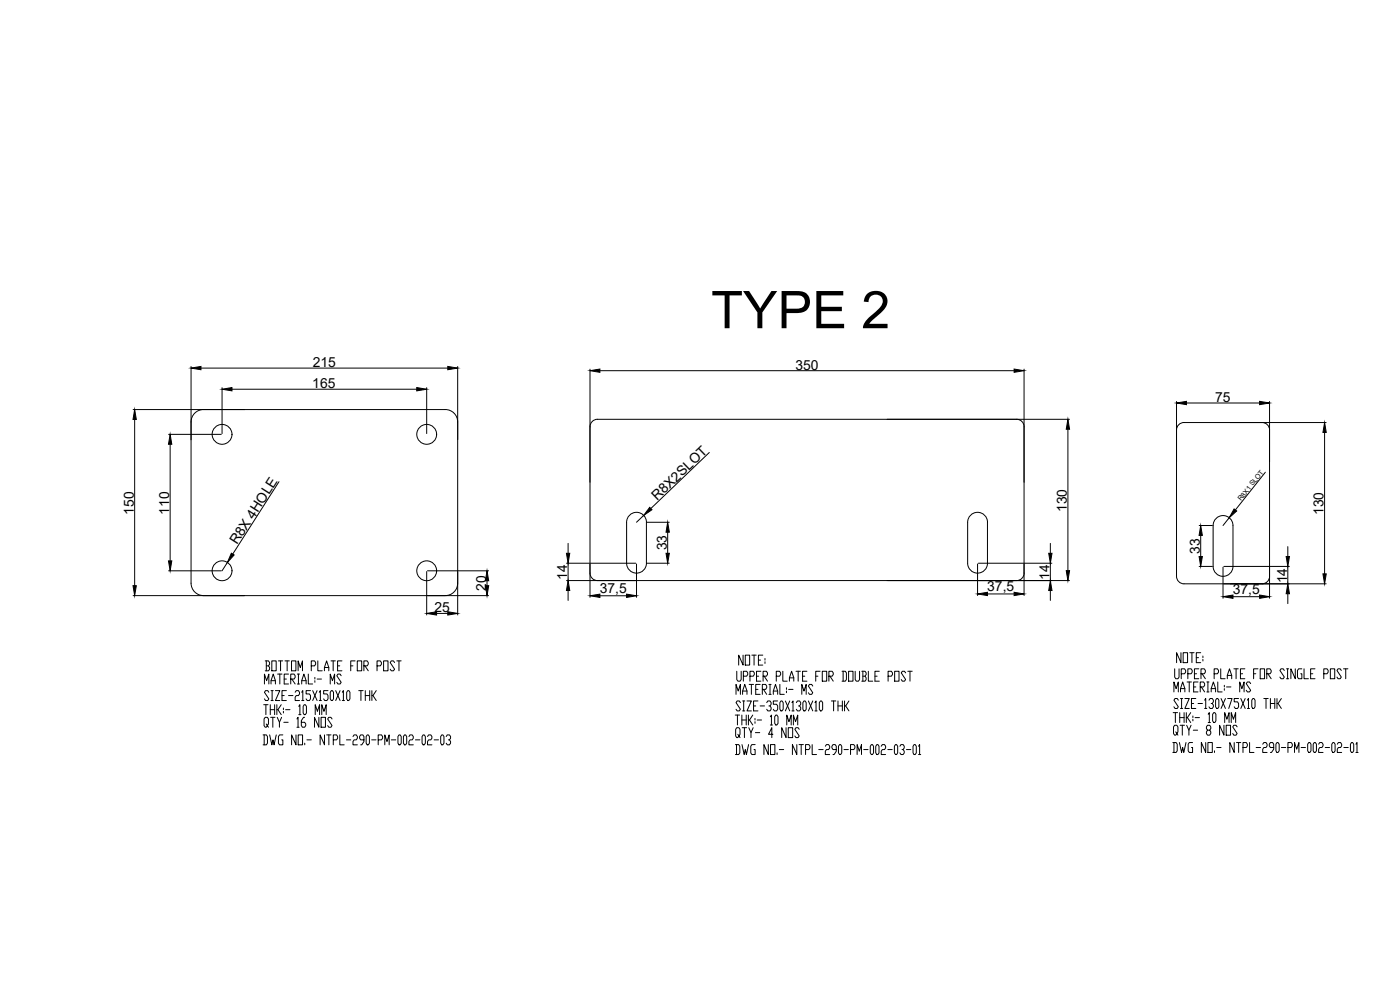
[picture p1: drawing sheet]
<svg xmlns="http://www.w3.org/2000/svg" width="420mm" height="297mm" viewBox="0 0 420 297" stroke-linecap="round" stroke-linejoin="round" font-family="sans-serif">
<defs><g id="words">
<text font-size="15.6" x="213.4" y="98.5">TYPE 2</text>
<g font-size="4.2">
<text x="93.9" y="110.2">215</text>
<text x="238.7" y="110.9">350</text>
<text x="93.7" y="116.5">165</text>
<text x="364.7" y="120.6">75</text>
<text x="40.1" y="154.4" transform="rotate(-90 40.1 154.4)">150</text>
<text x="50.8" y="154.4" transform="rotate(-90 50.8 154.4)">110</text>
<text x="197.2" y="150.4" transform="rotate(-44 197.2 150.4)">R8X2SLOT</text>
<text x="320.2" y="153.6" transform="rotate(-90 320.2 153.6)">130</text>
<text x="397.2" y="154.6" transform="rotate(-90 397.2 154.6)">130</text>
<text x="71.2" y="163.7" transform="rotate(-57 71.2 163.7)">R8X 4HOLE</text>
<text x="200.1" y="165.2" transform="rotate(-90 200.1 165.2)">33</text>
<text x="360.1" y="166.1" transform="rotate(-90 360.1 166.1)">33</text>
<text x="145.9" y="177.3" transform="rotate(-90 145.9 177.3)">20</text>
<text x="170.3" y="174" transform="rotate(-90 170.3 174)">14</text>
<text x="180" y="177.9">37,5</text>
<text x="296.3" y="177.4">37,5</text>
<text x="315" y="174" transform="rotate(-90 315 174)">14</text>
<text x="370" y="178.2">37,5</text>
<text x="386.3" y="175" transform="rotate(-90 386.3 175)">14</text>
<text x="130.4" y="183.8">25</text>
</g>
<text font-size="2.1" x="372.4" y="150.5" transform="rotate(-52 372.4 150.5)">R8X1 SLOT</text>
</g></defs>
<!-- layer: 0 -->
<g fill="none" stroke="#000" stroke-width=".3">
<path d="M57.3 110v65a3.7 3.7 0 0 0 3.8 3.7M60.3 110.4h74.1M66.6 116.3v13.8M69.6 116.8h55.5M128.1 116.3v13.8M137.4 110v74.5M177.1 110.8v68.4M180 111.2h124.4M307.3 110.8v67.9M39.9 122.9h93.7a3.7 3.7 0 0 1 3.8 3.7M40.4 125.9v49.8M50.6 130.3h15.8"/>
<path d="M51.1 133.3v35M61.1 122.9a3.7 3.7 0 0 0-3.8 3.7M212.9 135.8l-17.6 16.8M305.1 125.8a2.24 2.24 0 0 1 2.2 2.2M320.5 128.8v42.4M321 125.8h-141.7a2.24 2.24 0 0 0-2.2 2.2M353.1 120.5v52.4a2.24 2.24 0 0 0 2.2 2.3h42.7M356.1 120.9h21.9M378.8 126.8a2.24 2.24 0 0 1 2.2 2.2M381 120.5v59M397.5 129.8v42.4M398 126.8h-42.7a2.24 2.24 0 0 0-2.2 2.2"/>
<path d="M83.7 144.5l-13.9 21.7M188.1 156.7v12.3a2.98 2.98 0 0 0 2.9 3 2.98 2.98 0 0 0 3-3v-12.3M188.1 156.7a2.98 2.98 0 0 1 2.9-3 2.98 2.98 0 0 1 3 3M193.2 154.6l-2.2 2.1M194.2 156.7h6.6M200.4 159.7v6.3M290.4 156.7v12.3a2.98 2.98 0 0 0 3 3 2.98 2.98 0 0 0 3-3v-12.3M290.4 156.7a2.98 2.98 0 0 1 3-3 2.98 2.98 0 0 1 3 3M359.9 157.7h3.9M364.1 157.7v12.2a2.98 2.98 0 0 0 3 3 2.98 2.98 0 0 0 2.9-3v-12.2M364.1 157.7a2.98 2.98 0 0 1 3-3 2.98 2.98 0 0 1 2.9 3M368.9 155.3l-1.9 2.4"/>
<path d="M379.7 141.7l-8.9 11.3M39.9 178.7h106.7M50.6 171.3h15.8M68.2 168.8l-1.6 2.5M128.1 171.5v13M128.3 171.3h18.3M137.4 175a3.7 3.7 0 0 1-3.8 3.7M146.2 174.2v1.5M170 174.2h151M170 169h20.8M170.5 163v3M170.5 169v5.2"/>
<path d="M170.5 177.2v3M177.1 172a2.24 2.24 0 0 0 2.2 2.2M180 178.8h8.1M191 169.2v10M194.2 169h6.6M293.4 169.2v9.5M293.6 169h22.1M296.4 178.2h8M307.3 172a2.24 2.24 0 0 1-2.2 2.2M315.2 163v3M315.2 169v5.2M315.2 177.2v3"/>
<path d="M359.9 170h3.9M360.3 160.6v6.4M367 170.2v9.3M367.3 170h19.7M370 179h8M381 172.9a2.24 2.24 0 0 1-2.2 2.3M386.5 164v3M386.5 170v5.2M386.5 178.1v3M79.6 198.3h1l.3 .5v.5l-.3 .5M79.9 199.8h.7l.3 .5v.5l-.3 .5h-1M79.9 198.3v3"/>
<path d="M81.6 198.3h1.3v3h-1.3zM83.5 198.3h1.4M84.2 198.3v3M85.5 198.3h1.3M86.2 198.3v3M87.5 198.3h1.3v3h-1.3zM93.4 199.8h1l.3-.5v-.5l-.3-.5h-1v3M95.4 198.3v3h1.3M99.3 198.3h1.4M100 198.3v3M101.3 199.8h.7M102.6 198.3h-1.3v3h1.3"/>
<path d="M105.3 199.8h.6M106.6 198.3h-1.3v3M107.2 198.3h1.3v3h-1.3zM109.2 199.8h1l.3-.5v-.5l-.3-.5h-1v3M109.5 199.8l1 1.5M113.2 199.8h.9l.4-.5v-.5l-.4-.5h-.9v3M115.1 198.3h1.3v3h-1.3zM118.4 198.8l-.3-.5h-.7l-.3 .5 1.3 2-.3 .5h-.7l-.3-.5M119.1 198.3h1.3M119.7 198.3v3M131 184h3.4M223 196.6v3l-1.3-3v3"/>
<path d="M223.7 196.6h1.3v3h-1.3zM225.6 196.6h1.4M226.3 196.6v3M227.6 198.1h.7M228.9 196.6h-1.3v3h1.3M229.6 197.6v.5M229.6 198.6v.5M354.4 195.8v3l-1.3-3v3M355.1 195.8h1.3v3h-1.3zM357.1 195.8h1.3M357.7 195.8v3M359 197.3h.7"/>
<path d="M360.3 195.8h-1.3v3h1.3M361 196.8v.5M361 197.8v.5M79.1 211.4h1.4M79.4 205.2v-2.9l.6 1.9 .7-1.9v2.9M79.8 211.4v3M79.9 217.2l.3 .5-.3 .5h-.3l-.4-.5v-2l.4-.5h.6l.4 .5v1.5l-.4 .5 .4 .5M80.7 207.7l-.3-.5h-.7l-.3 .5 1.3 2-.3 .5h-.7l-.3-.5M81.1 211.4v3M81.1 212.9h1.3M81.2 215.2h1.3M81.3 205.2v-1l.7-1.9 .7 1.9v1"/>
<path d="M81.3 204.2h1.4M81.3 207.2h.7M81.3 210.2h.7M81.7 207.2v3M81.9 215.2v3M82.4 211.4v3M82.7 207.2h1.3l-1.3 3h1.3M83.1 211.4v3M83.2 215.2l.7 1.5v1.5M83.3 202.3h1.3M83.4 212.9l1 1.5M84 202.3v2.9"/>
<path d="M84.4 211.4l-1 1.5h-.3M84.5 215.2l-.6 1.5M84.6 208.7h.7M85.1 212.4v.5M85.1 213.4v.5M85.2 216.7h1.3M85.3 203.7h.6M85.7 212.9h1.3M85.9 207.2h-1.3v3h1.3M86.6 202.3h-1.3v2.9h1.3M86.6 208.7h1.3M87.3 203.7h1l.3-.5v-.5l-.3-.4h-1v2.9"/>
<path d="M87.6 203.7l1 1.5M88.6 207.7l.3-.5h.7l.3 .5v.5l-.3 .5h-.7l-.3 .5v1h1.3M89.1 215.7l.3-.5v3M89.1 218.2h.7M89.2 202.3h.7M89.2 205.2h.7M89.5 201.3v-3l.6 2 .7-2v3M89.6 202.3v2.9M89.7 211.9l.3-.5v3M89.7 214.4h.6M90.5 205.2v-1l.7-1.9 .7 1.9v1M90.5 207.7l.4-.5v3"/>
<path d="M90.5 204.2h1.4M90.5 210.2h.7M91.3 211.4h.3l.4 .5v2l-.4 .5h-.3l-.3-.5v-2zM91.4 215.2h-.3l-.7 1v1.5l.4 .5h.6l.4-.5v-.5l-.4-.5h-1M92.5 202.3v2.9h1.3M93.2 207.2h-1.3v1h1l.3 .5v1l-.3 .5h-.7l-.3-.5M93.8 207.2l1.4 3M94.5 203.2v.5M94.5 204.2v.5M94.6 214.4v-3l.7 2 .6-2v3M95.2 203.7h1.3M95.2 207.2l-1.4 3"/>
<path d="M95.7 215.2v3l-1.3-3v3M95.8 207.7l.3-.5v3M95.8 210.2h.7M96.4 215.2h1.3v3h-1.3zM96.6 214.4v-3l.6 2 .7-2v3M97.4 201.3v-1l.6-2 .7 2v1M97.4 200.3h1.3M98.4 207.2h-1.3v1h1l.3 .5v1l-.3 .5h-.6l-.4-.5M99.1 205.2v-2.9l.7 1.9 .6-1.9v2.9M99.4 207.2h.4l.3 .5v2l-.3 .5h-.4l-.3-.5v-2zM99.6 215.7l-.3-.5h-.6l-.4 .5 1.3 2-.3 .5h-.6l-.4-.5M100.7 207.2l1.4 3"/>
<path d="M102.1 207.2l-1.4 3M102.4 202.7l-.3-.4h-.7l-.3 .4 1.3 2-.3 .5h-.7l-.3-.5M102.7 207.7l.4-.5v3M102.7 210.2h.7M104.4 207.2h.3l.3 .5v2l-.3 .5h-.3l-.4-.5v-2zM107.7 207.2h1.3M108.3 207.2v3M109.6 208.7h1.4M109.6 207.2v3M111 207.2v3M111.6 207.2v3M111.9 208.7l1 1.5"/>
<path d="M112.9 207.2l-1 1.5h-.3M220.7 214.5h1.3M220.9 208.3v-2.9l.6 1.9 .7-1.9v2.9M221.1 201.4v2.5l.4 .5h.6l.3-.5v-2.5M221.3 214.5v3M222.2 210.8l-.3-.5h-.7l-.3 .5 1.3 2-.3 .5h-.7l-.3-.5M222.6 214.5v3M222.6 216h1.4M222.7 218.3h1.4M222.9 208.3v-1l.6-1.9 .7 1.9v1M222.9 207.3h1.3M222.9 210.3h.6"/>
<path d="M222.9 213.3h.6M223.1 202.9h1l.3-.5v-.5l-.3-.5h-1v3M223.2 210.3v3M223.4 218.3v3M224 214.5v3M224.2 210.3h1.3l-1.3 3h1.3M224.6 214.5v3M224.7 218.3l.7 1.5v1.5M224.8 205.4h1.4M224.9 216l1 1.5M225.1 202.9h1l.3-.5v-.5l-.3-.5h-1v3M225.5 205.4v2.9"/>
<path d="M225.9 214.5l-1 1.5h-.3M226 218.3l-.6 1.5M226.2 211.8h.6M226.6 215.5v.5M226.6 216.5v.5M226.7 219.8h1.3M226.8 206.8h.7M227 202.9h.7M227.2 216h1.4M227.5 210.3h-1.3v3h1.3M228.1 205.4h-1.3v2.9h1.3M228.1 211.8h1.3"/>
<path d="M228.4 201.4h-1.4v3h1.4M228.8 206.8h1l.3-.5v-.5l-.3-.4h-1v2.9M229 202.9h1l.3-.5v-.5l-.3-.5h-1v3M229.1 206.8l1 1.5M229.3 202.9l1 1.5M230.1 210.8l.3-.5h.7l.3 .5v.5l-.3 .5h-.3M230.8 205.4h.6M230.8 208.3h.6M231.1 211.8l.3 .5v.5l-.3 .5h-.7l-.3-.5M231.1 205.4v2.9M231.2 215l.3-.5v3M231.2 217.5h.6"/>
<path d="M232.1 208.3v-1l.6-1.9 .7 1.9v1M232.1 207.3h1.3M232.8 214.5h.4l.3 .5v2l-.3 .5h-.4l-.3-.5v-2zM233 202.9h1l.3-.5v-.5l-.3-.5h-1v3M233.4 210.3h-1.3v1h1l.3 .5v1l-.3 .5h-.7l-.3-.5M234 205.4v2.9h1.4M234.4 210.3h.3l.3 .5v2l-.3 .5h-.3l-.4-.5v-2zM234.9 201.4v3h1.4M235.7 210.3l1.3 3M235.9 218.3v3l-1.3-3v3M236 206.3v.5M236 207.3v.5"/>
<path d="M236.1 217.5v-3l.7 2 .6-2v3M236.6 218.3h1.3v3h-1.3zM236.7 206.8h1.3M236.9 204.4v-1l.7-2 .6 2v1M236.9 203.4h1.3M237 210.3l-1.3 3M237.7 210.8l.3-.5v3M237.7 213.3h.6M238.1 217.5v-3l.7 2 .6-2v3M238.9 201.4h1.3M239 210.8l.3-.5h.7l.3 .5v.5l-.3 .5h-.4M239.5 201.4v3"/>
<path d="M239.9 218.8l-.4-.5h-.6l-.4 .5 1.4 2-.4 .5h-.6l-.4-.5M240 211.8l.3 .5v.5l-.3 .5h-.7l-.3-.5M240.6 208.3v-2.9l.7 1.9 .6-1.9v2.9M240.9 202.9h.6M241.3 210.3h.3l.3 .5v2l-.3 .5h-.3l-.3-.5v-2zM242.2 201.4h-1.3v3h1.3M242.6 210.3l1.3 3M243.9 205.8l-.3-.4h-.7l-.3 .4 1.3 2-.3 .5h-.7l-.3-.5M243.9 210.3l-1.3 3M244.6 210.8l.3-.5v3M244.6 213.3h.6M244.8 202.9h.7"/>
<path d="M246.1 201.4h-1.3v3M246.2 210.3h.4l.3 .5v2l-.3 .5h-.4l-.3-.5v-2zM246.8 201.4h1.3v3h-1.3zM248.8 202.9h.9l.4-.5v-.5l-.4-.5h-.9v3M249.1 202.9l1 1.5M249.5 210.3h1.3M250.2 210.3v3M251.5 211.8h1.3M251.5 210.3v3M252.7 201.4h1l.3 .5v2l-.3 .5h-1M252.8 210.3v3M253 201.4v3"/>
<path d="M253.5 210.3v3M253.8 211.8l1 1.5M254.7 201.4h1.3v3h-1.3zM254.8 210.3l-1 1.5h-.3M256.7 201.4v2.5l.3 .5h.6l.4-.5v-2.5M258.6 201.4h1l.3 .5v.5l-.3 .5M259 202.9h.6l.3 .5v.5l-.3 .5h-1M259 201.4v3M260.6 201.4v3h1.3M262.6 202.9h.6M263.9 201.4h-1.3v3h1.3M266.5 202.9h1l.3-.5v-.5l-.3-.5h-1v3"/>
<path d="M268.5 201.4h1.3v3h-1.3zM271.8 201.9l-.3-.5h-.7l-.3 .5 1.3 2-.3 .5h-.7l-.3-.5M272.4 201.4h1.4M273.1 201.4v3M352.1 213.8h1.3M352.3 207.6v-3l.7 2 .6-2v3M352.5 200.7v2.5l.4 .4h.6l.4-.4v-2.5M352.7 213.8v3M352.9 219.6l.3 .5-.3 .5h-.4l-.3-.5v-2l.3-.5h.7l.3 .5v1.5l-.3 .5 .3 .5M353.6 210.1l-.3-.5h-.7l-.3 .5 1.3 2-.3 .5h-.7l-.3-.5M354.1 213.8v3M354.1 215.3h1.3"/>
<path d="M354.2 217.6h1.3M354.3 207.6v-1l.6-2 .7 2v1M354.3 206.6h1.3M354.3 209.6h.6M354.3 212.6h.6M354.5 202.2h1l.3-.5v-.5l-.3-.5h-1v2.9M354.6 209.6v3M354.8 217.6v3M355.4 213.8v3M355.6 209.6h1.3l-1.3 3h1.3M356 213.8v3M356.1 217.6l.7 1.5v1.5"/>
<path d="M356.3 204.6h1.3M356.4 215.3l.9 1.5M356.5 202.2h1l.3-.5v-.5l-.3-.5h-1v2.9M356.9 204.6v3M357.3 213.8l-.9 1.5h-.4M357.5 217.6l-.7 1.5M357.6 211.1h.6M358 214.8v.5M358 215.8v.5M358.1 219.1h1.3M358.2 206.1h.7M358.5 202.2h.6"/>
<path d="M358.7 215.3h1.3M358.9 209.6h-1.3v3h1.3M359.5 204.6h-1.3v3h1.3M359.5 211.1h1.4M359.8 200.7h-1.3v2.9h1.3M360.2 206.1h1l.3-.5v-.5l-.3-.5h-1v3M360.4 202.2h1l.3-.5v-.5l-.3-.5h-1v2.9M360.5 206.1l1 1.5M360.8 202.2l.9 1.4M361.5 210.1l.4-.5v3M361.5 212.6h.7M362.2 204.6h.6"/>
<path d="M362.2 207.6h.6M362.4 219.1l-.3-.5v-.5l.3-.5h.6l.4 .5v.5l-.4 .5h-.6l-.3 .5v.5l.3 .5h.6l.4-.5v-.5l-.4-.5M362.5 204.6v3M362.6 214.3l.3-.5v3M362.6 216.8h.7M362.8 210.1l.4-.5h.6l.3 .5v.5l-.3 .5h-.3M363.5 207.6v-1l.6-2 .7 2v1M363.5 206.6h1.3M363.8 211.1l.3 .5v.5l-.3 .5h-.6l-.4-.5M364.3 213.8h.3l.3 .5v2l-.3 .5h-.3l-.4-.5v-2zM364.4 202.2h1l.3-.5v-.5l-.3-.5h-1v2.9M365.1 209.6h.4l.3 .5v2l-.3 .5h-.4l-.3-.5v-2z"/>
<path d="M365.5 204.6v3h1.3M366.4 200.7v2.9h1.3M366.5 209.6l1.3 3M367.3 217.6v3l-1.3-3v3M367.4 205.6v.5M367.4 206.6v.5M367.5 216.8v-3l.7 2 .7-2v3M367.8 209.6l-1.3 3M368 217.6h1.3v3h-1.3zM368.1 206.1h1.3M368.3 203.6v-.9l.7-2 .7 2v.9M368.3 202.7h1.4"/>
<path d="M368.4 209.6h1.3l-.9 3M369.5 216.8v-3l.7 2 .6-2v3M370.3 200.7h1.3M371 200.7v2.9M371.3 218.1l-.4-.5h-.6l-.3 .5 1.3 2-.4 .5h-.6l-.3-.5M371.7 209.6h-1.3v1h1l.3 .5v1l-.3 .5h-.7l-.3-.5M372.1 207.6v-3l.6 2 .7-2v3M372.3 202.2h.6M372.4 209.6l1.3 3M373.6 200.7h-1.3v2.9h1.3M373.7 209.6l-1.3 3M374.4 210.1l.3-.5v3"/>
<path d="M374.4 212.6h.6M375.3 205.1l-.3-.5h-.6l-.4 .5 1.3 2-.3 .5h-.6l-.4-.5M376 209.6h.3l.4 .5v2l-.4 .5h-.3l-.3-.5v-2zM376.2 202.2h.7M377.5 200.7h-1.3v2.9M378.2 200.7h1.3v2.9h-1.3zM379.3 209.6h1.3M379.9 209.6v3M380.2 202.2h1l.3-.5v-.5l-.3-.5h-1v2.9M380.5 202.2l1 1.4M381.3 211.1h1.3M381.3 209.6v3"/>
<path d="M382.6 209.6v3M383.2 209.6v3M383.6 211.1l1 1.5M384.6 209.6l-1 1.5h-.4M385.4 201.2l-.3-.5h-.7l-.3 .5 1.3 2-.3 .4h-.7l-.3-.4M386.1 203.6h.7M386.1 200.7h.7M386.4 200.7v2.9M388.7 200.7v2.9l-1.3-2.9v2.9M390.7 200.7h-1l-.3 .5v2l.3 .4h1v-1.4h-.3M391.4 200.7v2.9h1.3M393.3 202.2h.7"/>
<path d="M394.6 200.7h-1.3v2.9h1.3M397.3 202.2h1l.3-.5v-.5l-.3-.5h-1v2.9M399.3 200.7h1.3v2.9h-1.3zM402.5 201.2l-.3-.5h-.6l-.4 .5 1.3 2-.3 .4h-.6l-.4-.4M403.2 200.7h1.3M403.9 200.7v2.9M79 220.5h.9l.4 .5v2l-.4 .5h-.9M79.3 220.5v3M80.9 220.5l.7 3 .3-1.5 .4 1.5 .6-3M84.9 220.5h-1l-.3 .5v2l.3 .5h1v-1.5h-.4M88.8 220.5v3l-1.3-3v3M89.5 220.5h1.3v3h-1.3z"/>
<path d="M91.5 223v.5M92.1 222h1.3M97.4 220.5v3l-1.3-3v3M98 220.5h1.4M98.7 220.5v3M100 222h1l.3-.5v-.5l-.3-.5h-1v3M102 220.5v3h1.3M104 222h1.3M105.9 221l.4-.5h.6l.4 .5v.5l-.4 .5h-.6l-.4 .5v1h1.4M109.2 222h-1l-.3-.5v-.5l.3-.5h.7l.3 .5v1.5l-.6 1h-.4M110.2 220.5h.3l.4 .5v2l-.4 .5h-.3l-.3-.5v-2zM111.5 222h1.3"/>
<path d="M113.5 222h1l.3-.5v-.5l-.3-.5h-1v3M115.5 223.5v-3l.6 2 .7-2v3M117.5 222h1.3M119.8 220.5h.3l.3 .5v2l-.3 .5h-.3l-.4-.5v-2zM121.4 220.5h.3l.4 .5v2l-.4 .5h-.3l-.3-.5v-2zM122.7 221l.3-.5h.7l.3 .5v.5l-.3 .5h-.7l-.3 .5v1h1.3M124.7 222h1.3M127 220.5h.3l.4 .5v2l-.4 .5h-.3l-.3-.5v-2zM128.3 221l.3-.5h.7l.3 .5v.5l-.3 .5h-.7l-.3 .5v1h1.3M130.3 222h1.3M132.6 220.5h.3l.3 .5v2l-.3 .5h-.3l-.3-.5v-2zM133.9 221l.3-.5h.7l.3 .5v.5l-.3 .5h-.3"/>
<path d="M134.9 222l.3 .5v.5l-.3 .5h-.7l-.3-.5M220.7 223.4h1l.3 .5v2l-.3 .5h-1M221 223.4v3M221.4 220.3l.4 .5-.4 .5h-.3l-.3-.5v-2l.3-.5h.7l.3 .5v1.5l-.3 .5 .3 .5M222.7 223.4l.6 3 .4-1.5 .3 1.5 .7-3M226.6 223.4h-1l-.3 .5v2l.3 .5h1v-1.5h-.3M230.6 223.4v3l-1.3-3v3M231.2 223.4h1.4v3h-1.4zM232 220.3h-1.4l1-2v3M233.2 225.9v.5M233.9 224.9h1.3M239.1 223.4v3l-1.3-3v3"/>
<path d="M239.8 223.4h1.3M240.4 223.4v3M241.8 224.9h1l.3-.5v-.5l-.3-.5h-1v3M243.7 223.4v3h1.4M245.7 224.9h1.3M247.7 223.9l.3-.5h.7l.3 .5v.5l-.3 .5h-.7l-.3 .5v1h1.3M251 224.9h-1l-.3-.5v-.5l.3-.5h.7l.3 .5v1.5l-.7 1h-.3M252 223.4h.3l.3 .5v2l-.3 .5h-.3l-.4-.5v-2zM253.3 224.9h1.3M255.3 224.9h.9l.4-.5v-.5l-.4-.5h-.9v3M257.2 226.4v-3l.7 2 .6-2v3M259.2 224.9h1.3"/>
<path d="M261.5 223.4h.3l.4 .5v2l-.4 .5h-.3l-.3-.5v-2zM263.2 223.4h.3l.3 .5v2l-.3 .5h-.3l-.4-.5v-2zM264.5 223.9l.3-.5h.7l.3 .5v.5l-.3 .5h-.7l-.3 .5v1h1.3M266.4 224.9h1.4M268.7 223.4h.4l.3 .5v2l-.3 .5h-.4l-.3-.5v-2zM270.1 223.9l.3-.5h.6l.4 .5v.5l-.4 .5h-.3M271 224.9l.4 .5v.5l-.4 .5h-.6l-.3-.5M272 224.9h1.4M274.3 223.4h.4l.3 .5v2l-.3 .5h-.4l-.3-.5v-2zM275.6 223.9l.4-.5v3M275.6 226.4h.7M352 222.8h1l.3 .5v2l-.3 .5h-1"/>
<path d="M352.3 222.8v3M354 222.8l.6 3 .3-1.5 .4 1.5 .6-3M357.9 222.8h-1l-.3 .5v2l.3 .5h1v-1.5h-.3M361.9 222.8v3l-1.4-3v3M362.5 222.8h1.3v3h-1.3zM364.5 225.3v.5M365.1 224.3h1.4M370.4 222.8v3l-1.3-3v3M371.1 222.8h1.3M371.7 222.8v3M373 224.3h1l.4-.5v-.5l-.4-.5h-1v3M375 222.8v3h1.3"/>
<path d="M377 224.3h1.3M379 223.3l.3-.5h.6l.4 .5v.5l-.4 .5h-.6l-.3 .5v1h1.3M382.3 224.3h-1l-.4-.5v-.5l.4-.5h.6l.4 .5v1.5l-.7 1h-.3M383.2 222.8h.4l.3 .5v2l-.3 .5h-.4l-.3-.5v-2zM384.6 224.3h1.3M386.5 224.3h1l.3-.5v-.5l-.3-.5h-1v3M388.5 225.8v-3l.7 2 .6-2v3M390.5 224.3h1.3M392.8 222.8h.3l.3 .5v2l-.3 .5h-.3l-.4-.5v-2zM394.4 222.8h.4l.3 .5v2l-.3 .5h-.4l-.3-.5v-2zM395.7 223.3l.4-.5h.6l.4 .5v.5l-.4 .5h-.6l-.4 .5v1h1.4M397.7 224.3h1.3"/>
<path d="M400 222.8h.3l.4 .5v2l-.4 .5h-.3l-.3-.5v-2zM401.3 223.3l.4-.5h.6l.3 .5v.5l-.3 .5h-.6l-.4 .5v1h1.3M403.3 224.3h1.3M405.6 222.8h.3l.4 .5v2l-.4 .5h-.3l-.3-.5v-2zM406.9 223.3l.4-.5v3M406.9 225.8h.7"/>
<circle cx="66.6" cy="130.3" r="2.98"/>
<circle cx="128.1" cy="130.3" r="2.98"/>
<circle cx="66.6" cy="171.3" r="2.98"/>
<circle cx="128.1" cy="171.3" r="2.98"/>
</g>
<g fill="#000" stroke="#000" stroke-width=".3">
<path d="M57.3 110.4l3-.5v1zM66.6 116.8l3-.5v1zM125.1 116.3l3 .5-3 .5zM134.4 109.9l3 .5-3 .5zM177.1 111.2l2.9-.5v1zM304.4 110.7l2.9 .5-2.9 .5zM40.4 122.9l.5 3h-1zM51.1 130.3l.5 3h-1zM320.5 125.8l.5 3h-1zM353.1 120.9l3-.5v1zM378 120.4l3 .5-3 .5zM397.5 126.8l.5 3h-1z"/>
<path d="M195 152.2l.7 .7-2.5 1.7zM200.4 156.7l.5 3h-1zM370.4 152.7l.7 .6-2.2 2zM39.9 175.7h1l-.5 3zM50.6 168.3h1l-.5 3zM69.4 166l.9 .5-2.1 2.3zM146.2 171.3l.5 2.9h-1zM145.7 175.7h1l-.5 3zM170 166h1l-.5 3zM170.5 174.2l.5 3h-1zM177.1 178.8l2.9-.5v1zM188.1 178.3l2.9 .5-2.9 .5z"/>
<path d="M199.9 166h1l-.5 3zM293.4 178.2l3-.5v1zM304.4 177.7l2.9 .5-2.9 .5zM314.7 166h1l-.5 3zM315.2 174.2l.5 3h-1zM320 171.2h1l-.5 3zM360.3 157.7l.5 2.9h-.9zM359.9 167h.9l-.5 3zM367 179l3-.5v1zM378 178.5l3 .5-3 .5zM386 167h1l-.5 3zM386.5 175.2l.5 2.9h-1z"/>
<path d="M397 172.2h1l-.5 3zM128.1 184l2.9-.4v.9zM134.4 183.6l3 .4-3 .5z"/>
</g>
<use href="#words"/>
</svg>
